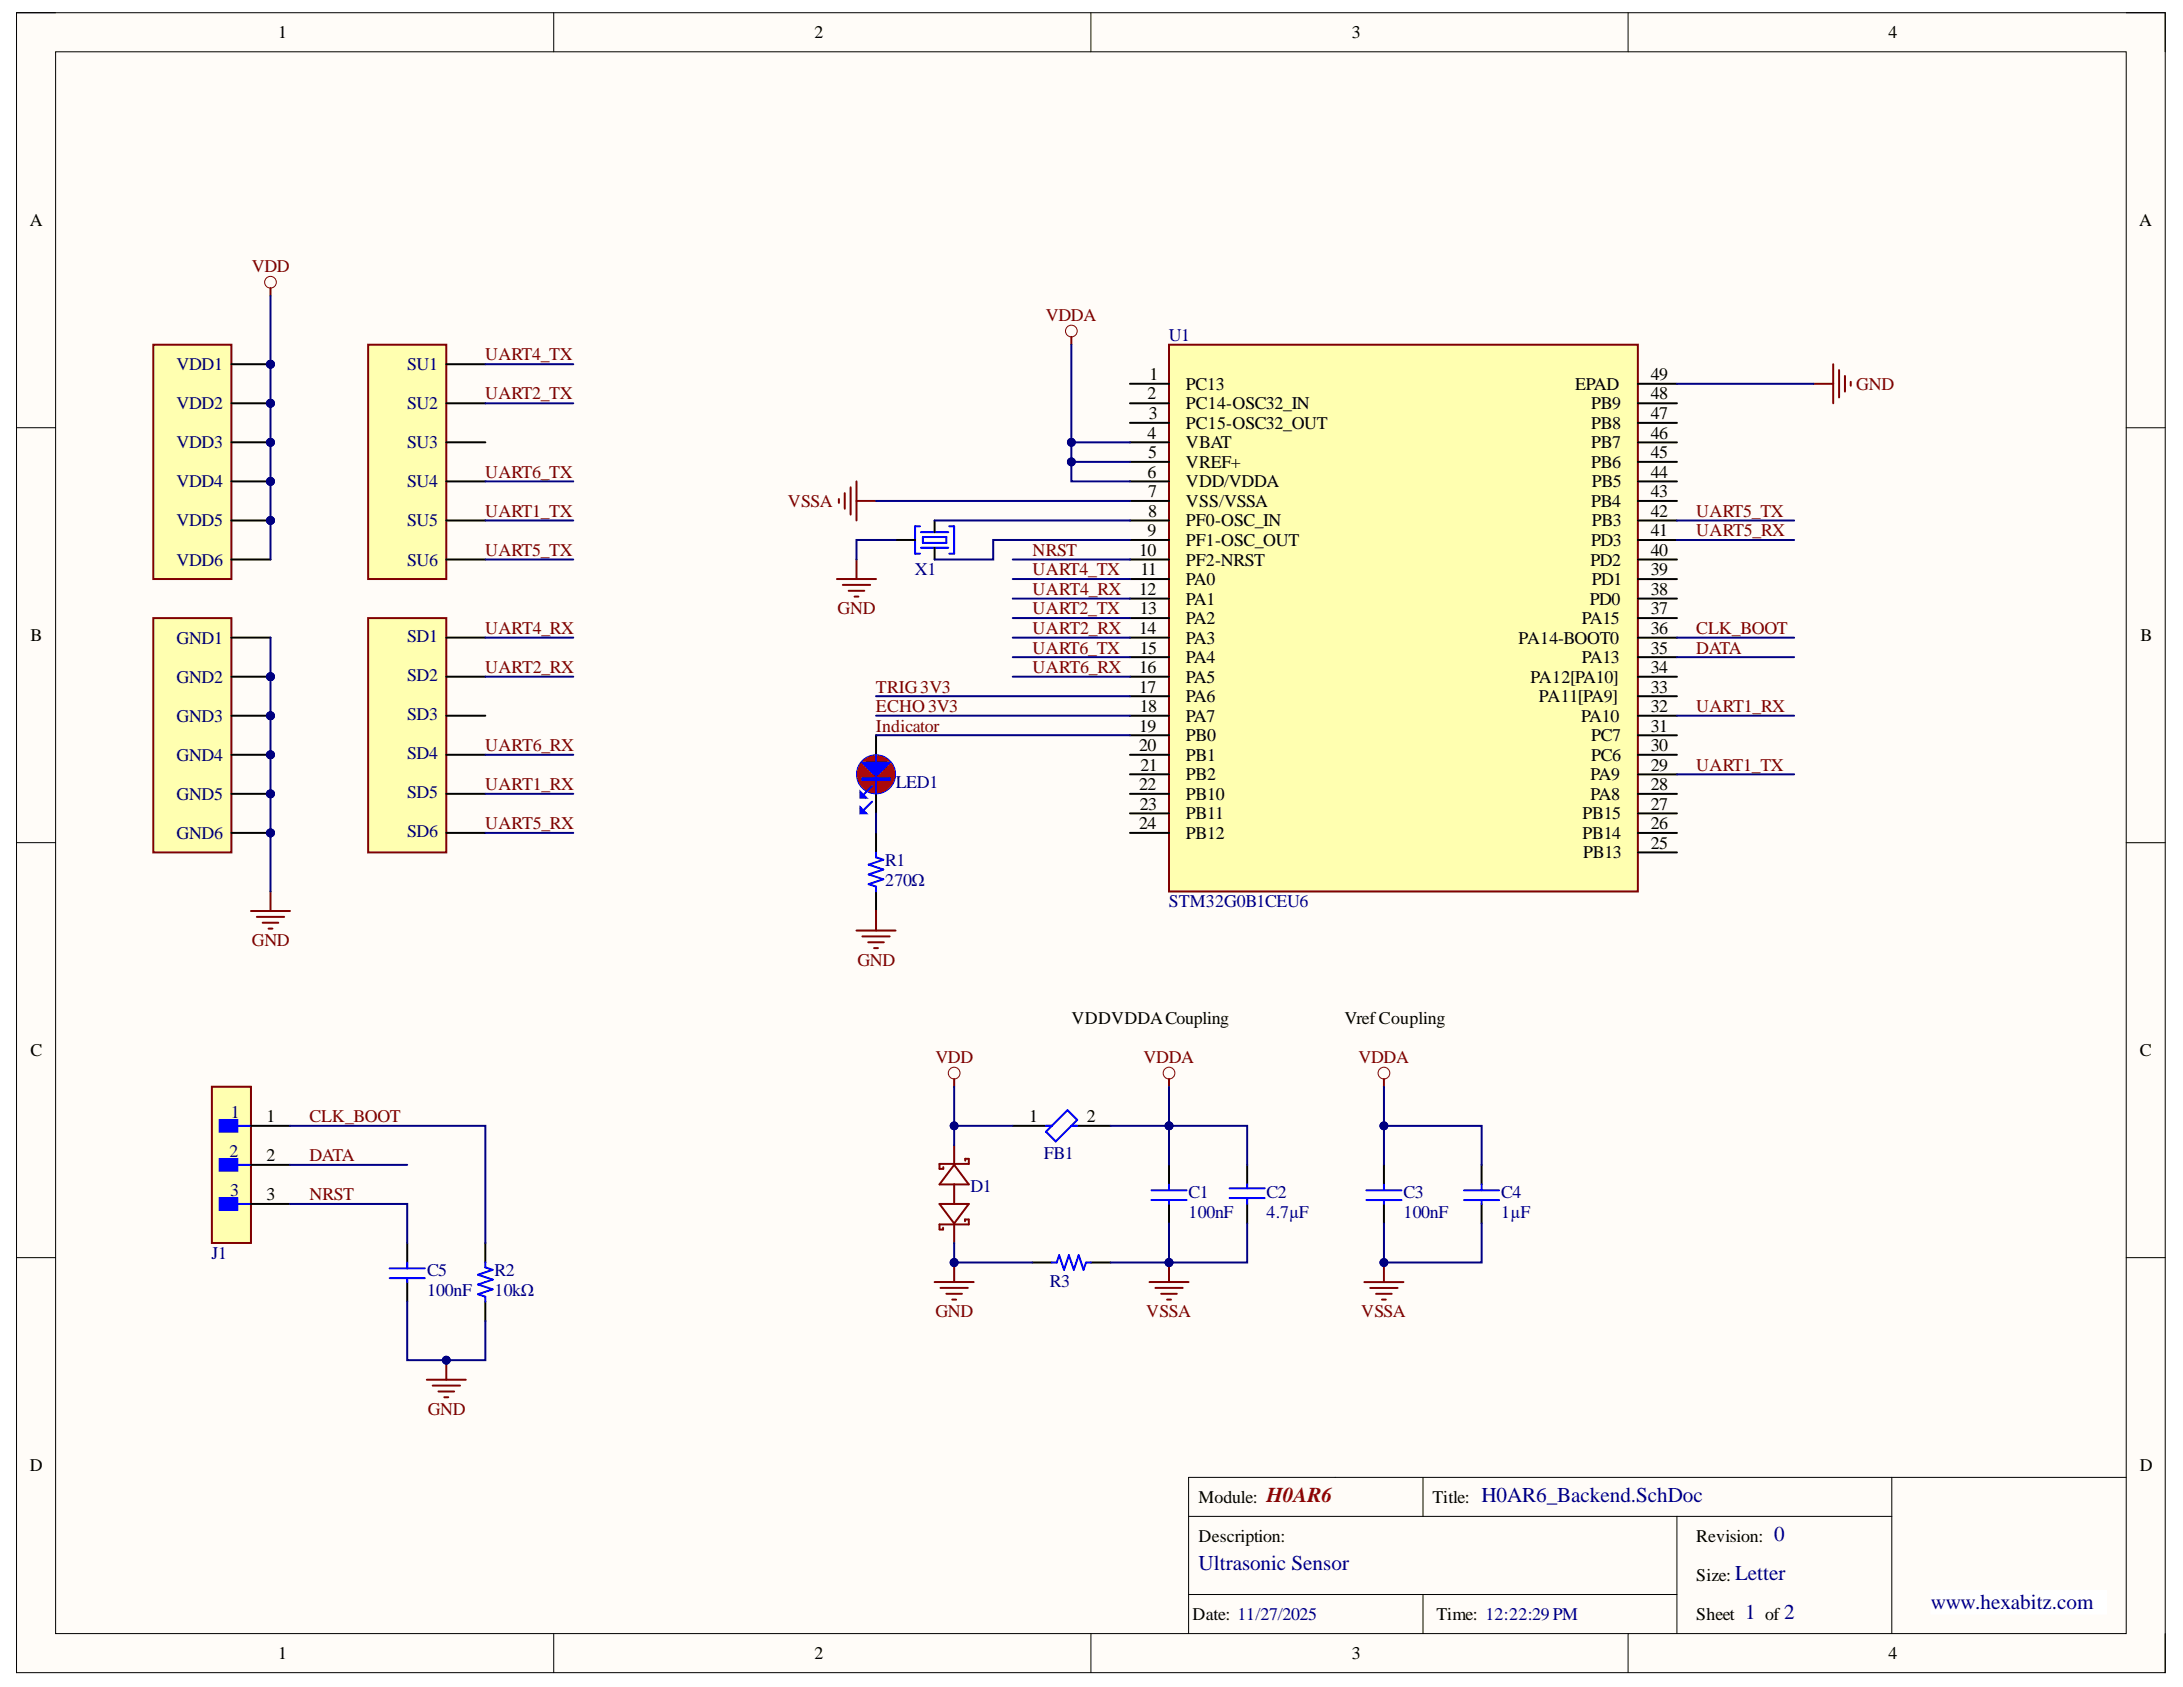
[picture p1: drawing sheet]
<svg xmlns="http://www.w3.org/2000/svg" width="279mm" height="216mm" viewBox="0 0 279 216" stroke-linecap="round" stroke-linejoin="round" font-family="sans-serif">
<defs><g id="words">
<text font-size="2.7" fill="#980000" x="162.1" y="192.2">H0AR6</text>
<g font-size="2.7" fill="#000080">
<text x="189.6" y="192.2">H0AR6_Backend.SchDoc</text>
<text x="227.1" y="197.2">0</text>
<text x="153.4" y="201">Ultrasonic Sensor</text>
<text x="222.1" y="202.2">Letter</text>
<text x="223.4" y="207.2">1</text>
<text x="228.4" y="207.2">2</text>
<text x="247.1" y="205.9">www.hexabitz.com</text>
</g>
<g font-size="2.3">
<text x="35.6" y="4.9">1</text>
<text x="104.2" y="4.9">2</text>
<text x="173" y="4.9">3</text>
<text x="241.7" y="4.9">4</text>
<text x="3.8" y="28.9">A</text>
<text x="273.8" y="28.9">A</text>
<text x="146.9" y="51.1">2</text>
<text x="147.1" y="53.6">3</text>
<text x="147.1" y="48.6">1</text>
<text x="151.8" y="49.9">PC13</text>
<text x="151.8" y="52.4">PC14-OSC32_IN</text>
<text x="201.6" y="49.9">EPAD</text>
<text x="203.7" y="52.4">PB9</text>
<text x="211.3" y="48.6">49</text>
<text x="211.3" y="53.6">47</text>
<text x="211.3" y="51.1">48</text>
<text x="146.9" y="56.2">4</text>
<text x="147" y="58.6">5</text>
<text x="151.8" y="54.9">PC15-OSC32_OUT</text>
<text x="151.8" y="57.3">VBAT</text>
<text x="151.8" y="59.9">VREF+</text>
<text x="203.7" y="59.9">PB6</text>
<text x="203.7" y="57.3">PB7</text>
<text x="203.7" y="54.9">PB8</text>
<text x="211.3" y="58.6">45</text>
<text x="211.3" y="56.2">46</text>
<text x="146.9" y="61.1">6</text>
<text x="147" y="63.6">7</text>
<text x="151.8" y="62.3">VDD/VDDA</text>
<text x="151.8" y="64.9">VSS/VSSA</text>
<text x="203.7" y="64.9">PB4</text>
<text x="203.7" y="62.3">PB5</text>
<text x="211.3" y="63.6">43</text>
<text x="211.3" y="61.1">44</text>
<text x="145.8" y="71.1">10</text>
<text x="146.9" y="68.6">9</text>
<text x="147" y="66.1">8</text>
<text x="151.8" y="67.3">PF0-OSC_IN</text>
<text x="151.8" y="69.9">PF1-OSC_OUT</text>
<text x="203.7" y="69.9">PD3</text>
<text x="203.7" y="67.3">PB3</text>
<text x="211.3" y="66.1">42</text>
<text x="211.3" y="71.1">40</text>
<text x="211.3" y="68.6">41</text>
<text x="145.8" y="76.1">12</text>
<text x="146" y="73.6">11</text>
<text x="151.8" y="74.9">PA0</text>
<text x="151.8" y="77.4">PA1</text>
<text x="151.8" y="72.4">PF2-NRST</text>
<text x="203.5" y="77.4">PD0</text>
<text x="203.6" y="72.4">PD2</text>
<text x="203.7" y="74.9">PD1</text>
<text x="211.3" y="76.1">38</text>
<text x="211.3" y="73.6">39</text>
<text x="3.9" y="82">B</text>
<text x="145.8" y="81.1">14</text>
<text x="145.9" y="78.6">13</text>
<text x="145.9" y="83.6">15</text>
<text x="151.8" y="79.8">PA2</text>
<text x="151.8" y="82.4">PA3</text>
<text x="194.3" y="82.4">PA14-BOOT0</text>
<text x="202.5" y="79.8">PA15</text>
<text x="211.3" y="83.6">35</text>
<text x="211.3" y="81.1">36</text>
<text x="211.3" y="78.6">37</text>
<text x="274" y="82">B</text>
<text x="145.8" y="86.1">16</text>
<text x="145.8" y="88.6">17</text>
<text x="151.8" y="84.8">PA4</text>
<text x="151.8" y="87.4">PA5</text>
<text x="151.8" y="89.8">PA6</text>
<text x="195.9" y="87.4">PA12[PA10]</text>
<text x="197" y="89.8">PA11[PA9]</text>
<text x="202.5" y="84.8">PA13</text>
<text x="211.3" y="88.6">33</text>
<text x="211.3" y="86.1">34</text>
<text x="145.8" y="93.6">19</text>
<text x="145.9" y="91.1">18</text>
<text x="151.8" y="92.4">PA7</text>
<text x="151.8" y="94.9">PB0</text>
<text x="202.4" y="92.4">PA10</text>
<text x="203.7" y="94.9">PC7</text>
<text x="211.3" y="91.1">32</text>
<text x="211.3" y="93.6">31</text>
<text x="145.8" y="96.1">20</text>
<text x="145.8" y="101.1">22</text>
<text x="146" y="98.6">21</text>
<text x="151.8" y="97.3">PB1</text>
<text x="151.8" y="99.9">PB2</text>
<text x="203.6" y="99.9">PA9</text>
<text x="203.7" y="97.3">PC6</text>
<text x="211.3" y="101.1">28</text>
<text x="211.3" y="98.6">29</text>
<text x="211.3" y="96.1">30</text>
<text x="145.8" y="106.1">24</text>
<text x="145.9" y="103.6">23</text>
<text x="151.8" y="102.3">PB10</text>
<text x="151.8" y="104.9">PB11</text>
<text x="151.8" y="107.3">PB12</text>
<text x="202.6" y="107.3">PB14</text>
<text x="202.6" y="104.9">PB15</text>
<text x="203.6" y="102.3">PA8</text>
<text x="211.3" y="106.1">26</text>
<text x="211.3" y="103.6">27</text>
<text x="202.6" y="109.9">PB13</text>
<text x="211.3" y="108.6">25</text>
<text x="137.2" y="131.1">VDDVDDACoupling</text>
<text x="172.1" y="131.1">VrefCoupling</text>
<text x="3.9" y="135.2">C</text>
<text x="273.9" y="135.2">C</text>
<text x="34.1" y="143.6">1</text>
<text x="131.7" y="143.6">1</text>
<text x="139.1" y="143.6">2</text>
<text x="34.1" y="148.6">2</text>
<text x="34.1" y="153.6">3</text>
<text x="3.8" y="188.3">D</text>
<text x="273.9" y="188.3">D</text>
<text x="153.4" y="192.3">Module:</text>
<text x="153.4" y="197.3">Description:</text>
<text x="183.3" y="192.3">Title:</text>
<text x="217.1" y="197.3">Revision:</text>
<text x="217.1" y="202.3">Size:</text>
<text x="152.6" y="207.3">Date: 11/27/2025</text>
<text x="183.9" y="207.3">Time: 12:22:29PM</text>
<text x="217.1" y="207.3">Sheet</text>
<text x="225.9" y="207.3">of</text>
<text x="35.6" y="212.3">1</text>
<text x="104.2" y="212.3">2</text>
<text x="173" y="212.3">3</text>
<text x="241.7" y="212.3">4</text>
</g>
<g font-size="2.3" fill="#800000">
<text x="32.2" y="34.8">VDD</text>
<text x="133.9" y="41.1">VDDA</text>
<text x="62.1" y="46.1">UART4_TX</text>
<text x="62.1" y="51.1">UART2_TX</text>
<text x="237.6" y="49.9">GND</text>
<text x="62.1" y="61.1">UART6_TX</text>
<text x="100.9" y="64.9">VSSA</text>
<text x="62.1" y="66.1">UART1_TX</text>
<text x="62.1" y="71.1">UART5_TX</text>
<text x="132.2" y="71.1">NRST</text>
<text x="217.1" y="68.6">UART5_RX</text>
<text x="217.1" y="66.1">UART5_TX</text>
<text x="132.2" y="73.6">UART4_TX</text>
<text x="132.2" y="76.1">UART4_RX</text>
<text x="62.1" y="81.1">UART4_RX</text>
<text x="107.2" y="78.6">GND</text>
<text x="132.2" y="78.6">UART2_TX</text>
<text x="132.2" y="81.1">UART2_RX</text>
<text x="132.2" y="83.6">UART6_TX</text>
<text x="217.1" y="81.1">CLK_BOOT</text>
<text x="217.1" y="83.6">DATA</text>
<text x="62.1" y="86.1">UART2_RX</text>
<text x="112.1" y="88.6">TRIG3V3</text>
<text x="132.2" y="86.1">UART6_RX</text>
<text x="112.1" y="91.1">ECHO3V3</text>
<text x="112.1" y="93.6">Indicator</text>
<text x="217.1" y="91.1">UART1_RX</text>
<text x="62.1" y="96.1">UART6_RX</text>
<text x="62.1" y="101.1">UART1_RX</text>
<text x="217.1" y="98.6">UART1_TX</text>
<text x="62.1" y="106.1">UART5_RX</text>
<text x="32.2" y="121.1">GND</text>
<text x="109.7" y="123.6">GND</text>
<text x="119.7" y="136.1">VDD</text>
<text x="146.4" y="136.1">VDDA</text>
<text x="173.9" y="136.1">VDDA</text>
<text x="39.6" y="143.6">CLK_BOOT</text>
<text x="39.6" y="148.6">DATA</text>
<text x="39.6" y="153.6">NRST</text>
<text x="119.7" y="168.6">GND</text>
<text x="146.7" y="168.6">VSSA</text>
<text x="174.2" y="168.6">VSSA</text>
<text x="54.7" y="181.1">GND</text>
</g>
<g font-size="2.3" fill="#000080">
<text x="22.6" y="47.4">VDD1</text>
<text x="52.1" y="47.4">SU1</text>
<text x="149.6" y="43.6">U1</text>
<text x="22.6" y="52.4">VDD2</text>
<text x="52.1" y="52.4">SU2</text>
<text x="22.6" y="57.3">VDD3</text>
<text x="52.1" y="57.3">SU3</text>
<text x="22.6" y="62.3">VDD4</text>
<text x="52.1" y="62.3">SU4</text>
<text x="22.6" y="67.3">VDD5</text>
<text x="52.1" y="67.3">SU5</text>
<text x="22.6" y="72.4">VDD6</text>
<text x="52.1" y="72.4">SU6</text>
<text x="117.1" y="73.6">X1</text>
<text x="22.6" y="82.4">GND1</text>
<text x="52.1" y="82.1">SD1</text>
<text x="22.6" y="87.4">GND2</text>
<text x="52.1" y="87.1">SD2</text>
<text x="22.6" y="92.4">GND3</text>
<text x="52.1" y="92.1">SD3</text>
<text x="22.6" y="97.3">GND4</text>
<text x="52.1" y="97.1">SD4</text>
<text x="114.6" y="100.8">LED1</text>
<text x="22.6" y="102.3">GND5</text>
<text x="22.6" y="107.3">GND6</text>
<text x="52.1" y="102.1">SD5</text>
<text x="52.1" y="107.1">SD6</text>
<text x="113.3" y="113.3">270Ω</text>
<text x="113.3" y="110.9">R1</text>
<text x="149.6" y="116.1">STM32G0B1CEU6</text>
<text x="29.5" y="143.1">1</text>
<text x="29.4" y="148.1">2</text>
<text x="133.6" y="148.3">FB1</text>
<text x="29.4" y="153.1">3</text>
<text x="124.2" y="152.6">D1</text>
<text x="152.1" y="155.9">100nF</text>
<text x="152.1" y="153.3">C1</text>
<text x="162.1" y="155.9">4.7µF</text>
<text x="162.1" y="153.3">C2</text>
<text x="179.6" y="155.9">100nF</text>
<text x="179.6" y="153.3">C3</text>
<text x="192.1" y="155.9">1µF</text>
<text x="192.1" y="153.3">C4</text>
<text x="27.1" y="161.1">J1</text>
<text x="54.7" y="165.9">100nF</text>
<text x="54.7" y="163.3">C5</text>
<text x="63.3" y="165.9">10kΩ</text>
<text x="63.3" y="163.3">R2</text>
<text x="134.4" y="164.8">R3</text>
</g>
</g></defs>
<path d="M2.1 1.6h275v212.5h-275z" fill-rule="evenodd" fill="#fffcf8"/>
<path d="M2.1 1.6h275v212.5h-275z" fill="none" stroke="#000" stroke-width=".13"/>
<path d="M7.1 6.6h265v202.5h-265z" fill-rule="evenodd" fill="#fffcf8"/>
<g fill="none" stroke="#000" stroke-width=".13">
<path d="M2.1 1.6h5M7.1 6.6h265v202.5h-265zM70.9 1.6v5M139.6 1.6v5M208.4 1.6v5M272.1 1.6h5v5M2.1 54.7h5M272.1 54.7h5M2.1 107.8h5M272.1 107.8h5M2.1 161h5M272.1 161h5"/>
<path d="M70.9 209.1v5M139.6 209.1v5M208.4 209.1v5M277.1 209.1v5"/>
</g>
<path d="M247.1 203.6h22.5v3h-22.5z" fill-rule="evenodd" fill="#fff"/>
<path d="M247.1 203.6h22.5v3h-22.5z" fill="none" stroke="#fff" stroke-width=".13"/>
<path d="M152.1 194.1h90M182.1 189.1v5M214.6 194.1v15M242.1 189.1v20M272.1 189.1h-120v20M152.1 204.1h62.5M182.1 204.1v5" fill="none" stroke="#000" stroke-width=".13"/>
<path d="M19.6 79.1h10v30h-10z" fill-rule="evenodd" fill="#ffffb0"/>
<path d="M19.6 79.1h10v30h-10z" fill="none" stroke="#800000" stroke-width=".25"/>
<path d="M47.1 79.1h10v30h-10z" fill-rule="evenodd" fill="#ffffb0"/>
<path d="M47.1 79.1h10v30h-10z" fill="none" stroke="#800000" stroke-width=".25"/>
<path d="M47.1 44.1h10v30h-10z" fill-rule="evenodd" fill="#ffffb0"/>
<path d="M47.1 44.1h10v30h-10z" fill="none" stroke="#800000" stroke-width=".25"/>
<path d="M19.6 44.1h10v30h-10z" fill-rule="evenodd" fill="#ffffb0"/>
<path d="M19.6 44.1h10v30h-10z" fill="none" stroke="#800000" stroke-width=".25"/>
<circle cx="34.6" cy="46.6" r=".5" fill="#000080"/>
<circle cx="34.6" cy="46.6" r=".5" fill="none" stroke="#000080" stroke-width=".13"/>
<path d="M29.6 46.6h5" fill="none" stroke="#000" stroke-width=".25"/>
<circle cx="34.6" cy="46.6" r=".5" fill="#000080"/>
<circle cx="34.6" cy="46.6" r=".5" fill="none" stroke="#000080" stroke-width=".13"/>
<circle cx="34.6" cy="51.6" r=".5" fill="#000080"/>
<circle cx="34.6" cy="51.6" r=".5" fill="none" stroke="#000080" stroke-width=".13"/>
<path d="M29.6 51.6h5" fill="none" stroke="#000" stroke-width=".25"/>
<circle cx="34.6" cy="51.6" r=".5" fill="#000080"/>
<circle cx="34.6" cy="51.6" r=".5" fill="none" stroke="#000080" stroke-width=".13"/>
<circle cx="34.6" cy="56.6" r=".5" fill="#000080"/>
<circle cx="34.6" cy="56.6" r=".5" fill="none" stroke="#000080" stroke-width=".13"/>
<path d="M29.6 56.6h5" fill="none" stroke="#000" stroke-width=".25"/>
<circle cx="34.6" cy="56.6" r=".5" fill="#000080"/>
<circle cx="34.6" cy="56.6" r=".5" fill="none" stroke="#000080" stroke-width=".13"/>
<circle cx="34.6" cy="61.6" r=".5" fill="#000080"/>
<circle cx="34.6" cy="61.6" r=".5" fill="none" stroke="#000080" stroke-width=".13"/>
<path d="M29.6 61.6h5" fill="none" stroke="#000" stroke-width=".25"/>
<circle cx="34.6" cy="61.6" r=".5" fill="#000080"/>
<circle cx="34.6" cy="61.6" r=".5" fill="none" stroke="#000080" stroke-width=".13"/>
<circle cx="34.6" cy="66.6" r=".5" fill="#000080"/>
<circle cx="34.6" cy="66.6" r=".5" fill="none" stroke="#000080" stroke-width=".13"/>
<path d="M29.6 66.6h5" fill="none" stroke="#000" stroke-width=".25"/>
<circle cx="34.6" cy="66.6" r=".5" fill="#000080"/>
<circle cx="34.6" cy="66.6" r=".5" fill="none" stroke="#000080" stroke-width=".13"/>
<path d="M29.6 71.6h5M29.6 81.6h5" fill="none" stroke="#000" stroke-width=".25"/>
<circle cx="34.6" cy="86.6" r=".5" fill="#000080"/>
<circle cx="34.6" cy="86.6" r=".5" fill="none" stroke="#000080" stroke-width=".13"/>
<path d="M29.6 86.6h5" fill="none" stroke="#000" stroke-width=".25"/>
<circle cx="34.6" cy="86.6" r=".5" fill="#000080"/>
<circle cx="34.6" cy="86.6" r=".5" fill="none" stroke="#000080" stroke-width=".13"/>
<circle cx="34.6" cy="91.6" r=".5" fill="#000080"/>
<circle cx="34.6" cy="91.6" r=".5" fill="none" stroke="#000080" stroke-width=".13"/>
<path d="M29.6 91.6h5" fill="none" stroke="#000" stroke-width=".25"/>
<circle cx="34.6" cy="91.6" r=".5" fill="#000080"/>
<circle cx="34.6" cy="91.6" r=".5" fill="none" stroke="#000080" stroke-width=".13"/>
<circle cx="34.6" cy="96.6" r=".5" fill="#000080"/>
<circle cx="34.6" cy="96.6" r=".5" fill="none" stroke="#000080" stroke-width=".13"/>
<path d="M29.6 96.6h5" fill="none" stroke="#000" stroke-width=".25"/>
<circle cx="34.6" cy="96.6" r=".5" fill="#000080"/>
<circle cx="34.6" cy="96.6" r=".5" fill="none" stroke="#000080" stroke-width=".13"/>
<circle cx="34.6" cy="101.6" r=".5" fill="#000080"/>
<circle cx="34.6" cy="101.6" r=".5" fill="none" stroke="#000080" stroke-width=".13"/>
<path d="M29.6 101.6h5" fill="none" stroke="#000" stroke-width=".25"/>
<circle cx="34.6" cy="101.6" r=".5" fill="#000080"/>
<circle cx="34.6" cy="101.6" r=".5" fill="none" stroke="#000080" stroke-width=".13"/>
<circle cx="34.6" cy="106.6" r=".5" fill="#000080"/>
<circle cx="34.6" cy="106.6" r=".5" fill="none" stroke="#000080" stroke-width=".13"/>
<path d="M29.6 106.6h5" fill="none" stroke="#000" stroke-width=".25"/>
<circle cx="34.6" cy="106.6" r=".5" fill="#000080"/>
<circle cx="34.6" cy="106.6" r=".5" fill="none" stroke="#000080" stroke-width=".13"/>
<path d="M57.1 46.6h5M57.1 51.6h5M57.1 56.6h5M57.1 61.6h5M57.1 66.6h5M57.1 71.6h5M57.1 81.6h5M57.1 86.6h5M57.1 91.6h5M57.1 96.6h5M57.1 101.6h5M57.1 106.6h5" fill="none" stroke="#000" stroke-width=".25"/>
<circle cx="34.6" cy="36.1" r=".75" fill="none" stroke="#800000" stroke-width=".13"/>
<path d="M34.6 36.9v1M32.1 116.6h5M32.9 117.3h3.5M33.6 118.1h2M34.4 118.8h.5M34.6 114.1v2.5" fill="none" stroke="#800000" stroke-width=".25"/>
<path d="M149.6 44.1h60v70h-60z" fill-rule="evenodd" fill="#ffffb0"/>
<path d="M149.6 44.1h60v70h-60z" fill="none" stroke="#800000" stroke-width=".25"/>
<g fill="none" stroke="#000" stroke-width=".25">
<path d="M144.6 49.1h5M144.6 59.1h5M144.6 56.6h5M144.6 54.1h5M144.6 51.6h5M209.6 49.1h5M209.6 59.1h5M209.6 56.6h5M209.6 54.1h5M209.6 51.6h5M144.6 74.1h5M144.6 76.6h5"/>
<path d="M144.6 79.1h5M144.6 66.6h5M144.6 64.1h5M144.6 71.6h5M144.6 69.1h5M144.6 61.6h5M209.6 74.1h5M209.6 76.6h5M209.6 79.1h5M209.6 66.6h5M209.6 64.1h5M209.6 61.6h5"/>
<path d="M209.6 71.6h5M209.6 69.1h5M144.6 81.6h5M144.6 84.1h5M144.6 86.6h5M144.6 89.1h5M144.6 91.6h5M144.6 99.1h5M144.6 94.1h5M144.6 96.6h5M209.6 81.6h5M209.6 84.1h5"/>
<path d="M209.6 86.6h5M209.6 89.1h5M209.6 91.6h5M209.6 99.1h5M209.6 94.1h5M209.6 96.6h5M144.6 101.6h5M144.6 104.1h5M144.6 106.6h5M209.6 101.6h5M209.6 104.1h5M209.6 109.1h5"/>
<path d="M209.6 106.6h5"/>
</g>
<path d="M27.1 139.1h5v20h-5z" fill-rule="evenodd" fill="#ffffb0"/>
<path d="M27.1 139.1h5v20h-5z" fill="none" stroke="#800000" stroke-width=".25"/>
<path d="M28.1 143.3h2.3v1.5h-2.3z" fill-rule="evenodd" fill="#00f"/>
<path d="M28.1 143.3h2.3v1.5h-2.3zM30.4 144.1h1.7" fill="none" stroke="#00f" stroke-width=".25"/>
<path d="M28.1 148.3h2.3v1.5h-2.3z" fill-rule="evenodd" fill="#00f"/>
<path d="M28.1 148.3h2.3v1.5h-2.3zM30.4 149.1h1.7" fill="none" stroke="#00f" stroke-width=".25"/>
<path d="M28.1 153.3h2.3v1.5h-2.3z" fill-rule="evenodd" fill="#00f"/>
<path d="M117.7 67.4h-.6v3.5h.6M117.9 70.1h3.5M117.9 68.1h3.5M118.1 68.7h3v.8h-3zM121.5 67.4h.6v3.5h-.6M28.1 153.3h2.3v1.5h-2.3zM30.4 154.1h1.7M62.1 161.6v.6l1 .3-1.9 .6 1.9 .7-1.9 .6 1.9 .6-1.9 .6 .9 .4v.6" fill="none" stroke="#00f" stroke-width=".25"/>
<path d="M114.6 69.1h2.5M119.6 66.6v1.5M119.6 70.1v1.5M32.1 144.1h5M32.1 149.1h5M32.1 154.1h5M52.1 159.1v2.5M62.1 159.1v2.5M52.1 164.1v2.5M62.1 166.6v2.5" fill="none" stroke="#000" stroke-width=".25"/>
<circle cx="137.1" cy="42.4" r=".75" fill="none" stroke="#800000" stroke-width=".13"/>
<g fill="none" stroke="#800000" stroke-width=".25">
<path d="M137.1 43.1v1M232.1 49.1h2.5M234.6 46.6v5M235.4 47.4v3.5M236.1 48.1v2M236.9 48.9v.5M107.4 63.9v.5M108.1 63.1v2M108.9 62.4v3.5M109.6 61.6v5M109.6 64.1h2.5M54.6 176.6h5"/>
<path d="M55.4 177.3h3.5M56.1 178.1h2M56.9 178.8h.5M57.1 174.1v2.5"/>
</g>
<path d="M49.9 162.3h4.5M49.9 163.6h4.5M52.1 161.6v.7M52.1 163.6v.5" fill="none" stroke="#000bff" stroke-width=".25"/>
<circle cx="57.1" cy="174.1" r=".5" fill="#000080"/>
<circle cx="57.1" cy="174.1" r=".5" fill="none" stroke="#000080" stroke-width=".13"/>
<circle cx="112.1" cy="99.1" r="2.5" fill="#f00"/>
<circle cx="112.1" cy="99.1" r="2.5" fill="none" stroke="#00f" stroke-width=".13"/>
<path d="M111.6 100.6l-1 1M111.6 102.6l-1 1" fill="none" stroke="#00f" stroke-width=".25"/>
<path d="M110.1 101.3l.8 .8h-.8z" fill="#00f"/>
<path d="M110.1 101.3l.8 .8h-.8z" fill="none" stroke="#00f" stroke-width=".25"/>
<path d="M110.1 103.3l.8 .8h-.8z" fill="#00f"/>
<g fill="none" stroke="#00f" stroke-width=".25">
<path d="M110.4 99.6h3.5v.2h-3.5zM110.6 97.8h3M110.9 97.6v.5h2.5v-.5M111.1 97.6v.7h2v-.7M111.4 97.6v1h1.5v-1M111.6 97.6v1.2h1v-1.2M111.9 97.6v1.5M111.9 99.6v.2M111.9 99.1l-1.5-1.5h3.5l-1.5 1.5M111.9 99.1h.5M112.1 96.6v5M112.4 97.6v1.5"/>
<path d="M112.4 99.6v.2M110.1 103.3l.8 .8h-.8zM112.1 109.1v.6l1 .3-1.9 .7 1.9 .6-1.9 .6 1.9 .6-1.9 .7 .9 .3v.6M133.9 144.8l2.7-2.7 1.3 1.2-2.8 2.8zM133.9 144.1h.7M137.1 144.1h.8"/>
</g>
<path d="M112.1 94.1v2.5M112.1 101.6v2.5M112.1 106.6v2.5M112.1 114.1v2.5M129.6 144.1h5M137.1 144.1h5M159.6 149.1v2.5M159.6 154.1v2.5" fill="none" stroke="#000" stroke-width=".25"/>
<g fill="none" stroke="#800000" stroke-width=".25">
<path d="M109.6 119.1h5M110.4 119.8h3.5M112.1 116.6v2.5M111.1 120.6h2M111.9 121.3h.5M122.1 138.1v1M120.2 154.1h3.8l-1.9 2.5zM120.7 157.1v.3h-.4M122.1 146.6v2.5M122.1 151.6v2.5M122.1 156.6v2.5M122.1 149.1l1.9 2.5h-3.8z"/>
<path d="M123.5 156.3v-.2h.5v.6h-3.8v.6M124 148.3v.7h-3.8v.6h.5v-.2M124 148.3h-.5v.2M119.6 164.1h5M120.4 164.8h3.5M121.1 165.6h2M121.9 166.3h.5M122.1 161.6v2.5"/>
</g>
<path d="M157.4 153.3h4.5M157.4 152.1h4.5M159.6 151.6v.5M159.6 153.3v.8" fill="none" stroke="#000bff" stroke-width=".25"/>
<circle cx="122.1" cy="137.3" r=".75" fill="none" stroke="#800000" stroke-width=".13"/>
<circle cx="122.1" cy="161.6" r=".5" fill="#000080"/>
<circle cx="122.1" cy="161.6" r=".5" fill="none" stroke="#000080" stroke-width=".13"/>
<path d="M149.6 149.1v2.5M149.6 154.1v2.5M177.1 149.1v2.5M177.1 154.1v2.5M189.6 149.1v2.5M189.6 154.1v2.5M132.1 161.6h2.5M139.6 161.6h2.5" fill="none" stroke="#000" stroke-width=".25"/>
<path d="M134.6 161.6h.6l.4-1 .6 1.9 .6-1.9 .6 1.9 .7-1.9 .6 1.9 .3-.9h.6" fill="none" stroke="#00f" stroke-width=".25"/>
<path d="M147.4 152.3h4.5M147.4 153.6h4.5M149.6 151.6v.7M149.6 153.6v.5M174.9 152.3h4.5M174.9 153.6h4.5M177.1 151.6v.7M177.1 153.6v.5M187.4 152.3h4.5M187.4 153.6h4.5M189.6 151.6v.7M189.6 153.6v.5" fill="none" stroke="#000bff" stroke-width=".25"/>
<g fill="none" stroke="#800000" stroke-width=".13">
<circle cx="149.6" cy="137.3" r=".75"/>
<circle cx="177.1" cy="137.3" r=".75"/>
</g>
<path d="M149.6 138.1v1M177.1 138.1v1M147.1 164.1h5M147.9 164.8h3.5M148.6 165.6h2M149.4 166.3h.5M149.6 161.6v2.5" fill="none" stroke="#800000" stroke-width=".25"/>
<circle cx="149.6" cy="161.6" r=".5" fill="#000080"/>
<circle cx="149.6" cy="161.6" r=".5" fill="none" stroke="#000080" stroke-width=".13"/>
<path d="M174.6 164.1h5M175.4 164.8h3.5M176.1 165.6h2M176.9 166.3h.5M177.1 161.6v2.5" fill="none" stroke="#800000" stroke-width=".25"/>
<circle cx="177.1" cy="161.6" r=".5" fill="#000080"/>
<circle cx="177.1" cy="161.6" r=".5" fill="none" stroke="#000080" stroke-width=".13"/>
<path d="M107.1 74.1h5M107.9 74.9h3.5M108.6 75.6h2M109.4 76.4h.5M109.6 71.6v2.5" fill="none" stroke="#800000" stroke-width=".25"/>
<path d="M34.6 37.9v33.7" fill="none" stroke="#000080" stroke-width=".25"/>
<circle cx="34.6" cy="66.6" r=".5" fill="#000080"/>
<circle cx="34.6" cy="66.6" r=".5" fill="none" stroke="#000080" stroke-width=".13"/>
<circle cx="34.6" cy="61.6" r=".5" fill="#000080"/>
<circle cx="34.6" cy="61.6" r=".5" fill="none" stroke="#000080" stroke-width=".13"/>
<circle cx="34.6" cy="56.6" r=".5" fill="#000080"/>
<circle cx="34.6" cy="56.6" r=".5" fill="none" stroke="#000080" stroke-width=".13"/>
<circle cx="34.6" cy="51.6" r=".5" fill="#000080"/>
<circle cx="34.6" cy="51.6" r=".5" fill="none" stroke="#000080" stroke-width=".13"/>
<circle cx="34.6" cy="46.6" r=".5" fill="#000080"/>
<circle cx="34.6" cy="46.6" r=".5" fill="none" stroke="#000080" stroke-width=".13"/>
<path d="M34.6 81.6v32.5" fill="none" stroke="#000080" stroke-width=".25"/>
<circle cx="34.6" cy="86.6" r=".5" fill="#000080"/>
<circle cx="34.6" cy="86.6" r=".5" fill="none" stroke="#000080" stroke-width=".13"/>
<circle cx="34.6" cy="91.6" r=".5" fill="#000080"/>
<circle cx="34.6" cy="91.6" r=".5" fill="none" stroke="#000080" stroke-width=".13"/>
<circle cx="34.6" cy="96.6" r=".5" fill="#000080"/>
<circle cx="34.6" cy="96.6" r=".5" fill="none" stroke="#000080" stroke-width=".13"/>
<circle cx="34.6" cy="101.6" r=".5" fill="#000080"/>
<circle cx="34.6" cy="101.6" r=".5" fill="none" stroke="#000080" stroke-width=".13"/>
<circle cx="34.6" cy="106.6" r=".5" fill="#000080"/>
<circle cx="34.6" cy="106.6" r=".5" fill="none" stroke="#000080" stroke-width=".13"/>
<g fill="none" stroke="#000080" stroke-width=".25">
<path d="M62.1 46.6h11.3M62.1 51.6h11.3M137.1 44.1v17.5h7.5M62.1 61.6h11.3M62.1 66.6h11.3M62.1 71.6h11.3M129.6 71.6h15M62.1 81.6h11.3M62.1 86.6h11.3M62.1 96.6h11.3M214.6 81.6h15M214.6 84.1h15"/>
<path d="M62.1 101.6h11.3M62.1 106.6h11.3M37.1 149.1h15"/>
</g>
<circle cx="137.1" cy="59.1" r=".5" fill="#000080"/>
<circle cx="137.1" cy="59.1" r=".5" fill="none" stroke="#000080" stroke-width=".13"/>
<circle cx="137.1" cy="56.6" r=".5" fill="#000080"/>
<circle cx="137.1" cy="56.6" r=".5" fill="none" stroke="#000080" stroke-width=".13"/>
<path d="M137.1 59.1h7.5" fill="none" stroke="#000080" stroke-width=".25"/>
<circle cx="137.1" cy="59.1" r=".5" fill="#000080"/>
<circle cx="137.1" cy="59.1" r=".5" fill="none" stroke="#000080" stroke-width=".13"/>
<path d="M137.1 56.6h7.5" fill="none" stroke="#000080" stroke-width=".25"/>
<circle cx="137.1" cy="56.6" r=".5" fill="#000080"/>
<circle cx="137.1" cy="56.6" r=".5" fill="none" stroke="#000080" stroke-width=".13"/>
<path d="M214.6 49.1h17.5M112.1 64.1h32.5M119.6 66.6h25M144.6 69.1h-17.5v2.5h-7.5M37.1 144.1h25v15M37.1 154.1h15v5M52.1 166.6v7.5h10v-5" fill="none" stroke="#000080" stroke-width=".25"/>
<circle cx="57.1" cy="174.1" r=".5" fill="#000080"/>
<circle cx="57.1" cy="174.1" r=".5" fill="none" stroke="#000080" stroke-width=".13"/>
<path d="M129.6 74.1h15M129.6 76.6h15M129.6 79.1h15M214.6 66.6h15M214.6 69.1h15M112.1 94.1h32.5M129.6 81.6h15M129.6 84.1h15M129.6 86.6h15M214.6 91.6h15M214.6 99.1h15M149.6 156.6v5h10v-5" fill="none" stroke="#000080" stroke-width=".25"/>
<circle cx="149.6" cy="161.6" r=".5" fill="#000080"/>
<circle cx="149.6" cy="161.6" r=".5" fill="none" stroke="#000080" stroke-width=".13"/>
<path d="M142.1 144.1h17.5v5" fill="none" stroke="#000080" stroke-width=".25"/>
<circle cx="149.6" cy="144.1" r=".5" fill="#000080"/>
<circle cx="149.6" cy="144.1" r=".5" fill="none" stroke="#000080" stroke-width=".13"/>
<path d="M149.6 144.1v5" fill="none" stroke="#000080" stroke-width=".25"/>
<circle cx="149.6" cy="144.1" r=".5" fill="#000080"/>
<circle cx="149.6" cy="144.1" r=".5" fill="none" stroke="#000080" stroke-width=".13"/>
<path d="M122.1 139.1v5h7.5" fill="none" stroke="#000080" stroke-width=".25"/>
<circle cx="122.1" cy="144.1" r=".5" fill="#000080"/>
<circle cx="122.1" cy="144.1" r=".5" fill="none" stroke="#000080" stroke-width=".13"/>
<path d="M122.1 144.1v2.5" fill="none" stroke="#000080" stroke-width=".25"/>
<circle cx="122.1" cy="144.1" r=".5" fill="#000080"/>
<circle cx="122.1" cy="144.1" r=".5" fill="none" stroke="#000080" stroke-width=".13"/>
<path d="M142.1 161.6h7.5" fill="none" stroke="#000080" stroke-width=".25"/>
<circle cx="149.6" cy="161.6" r=".5" fill="#000080"/>
<circle cx="149.6" cy="161.6" r=".5" fill="none" stroke="#000080" stroke-width=".13"/>
<path d="M122.1 161.6h10" fill="none" stroke="#000080" stroke-width=".25"/>
<circle cx="122.1" cy="161.6" r=".5" fill="#000080"/>
<circle cx="122.1" cy="161.6" r=".5" fill="none" stroke="#000080" stroke-width=".13"/>
<path d="M122.1 159.1v2.5" fill="none" stroke="#000080" stroke-width=".25"/>
<circle cx="122.1" cy="161.6" r=".5" fill="#000080"/>
<circle cx="122.1" cy="161.6" r=".5" fill="none" stroke="#000080" stroke-width=".13"/>
<path d="M177.1 149.1v-5h12.5v5" fill="none" stroke="#000080" stroke-width=".25"/>
<circle cx="177.1" cy="144.1" r=".5" fill="#000080"/>
<circle cx="177.1" cy="144.1" r=".5" fill="none" stroke="#000080" stroke-width=".13"/>
<path d="M177.1 156.6v5h12.5v-5" fill="none" stroke="#000080" stroke-width=".25"/>
<circle cx="177.1" cy="161.6" r=".5" fill="#000080"/>
<circle cx="177.1" cy="161.6" r=".5" fill="none" stroke="#000080" stroke-width=".13"/>
<path d="M177.1 139.1v5" fill="none" stroke="#000080" stroke-width=".25"/>
<circle cx="177.1" cy="144.1" r=".5" fill="#000080"/>
<circle cx="177.1" cy="144.1" r=".5" fill="none" stroke="#000080" stroke-width=".13"/>
<path d="M149.6 139.1v5" fill="none" stroke="#000080" stroke-width=".25"/>
<circle cx="149.6" cy="144.1" r=".5" fill="#000080"/>
<circle cx="149.6" cy="144.1" r=".5" fill="none" stroke="#000080" stroke-width=".13"/>
<path d="M114.6 69.1h-5v2.5M112.1 89.1h32.5M112.1 91.6h32.5M112.1 104.1v2.5" fill="none" stroke="#000080" stroke-width=".25"/>
<use href="#words"/>
</svg>
